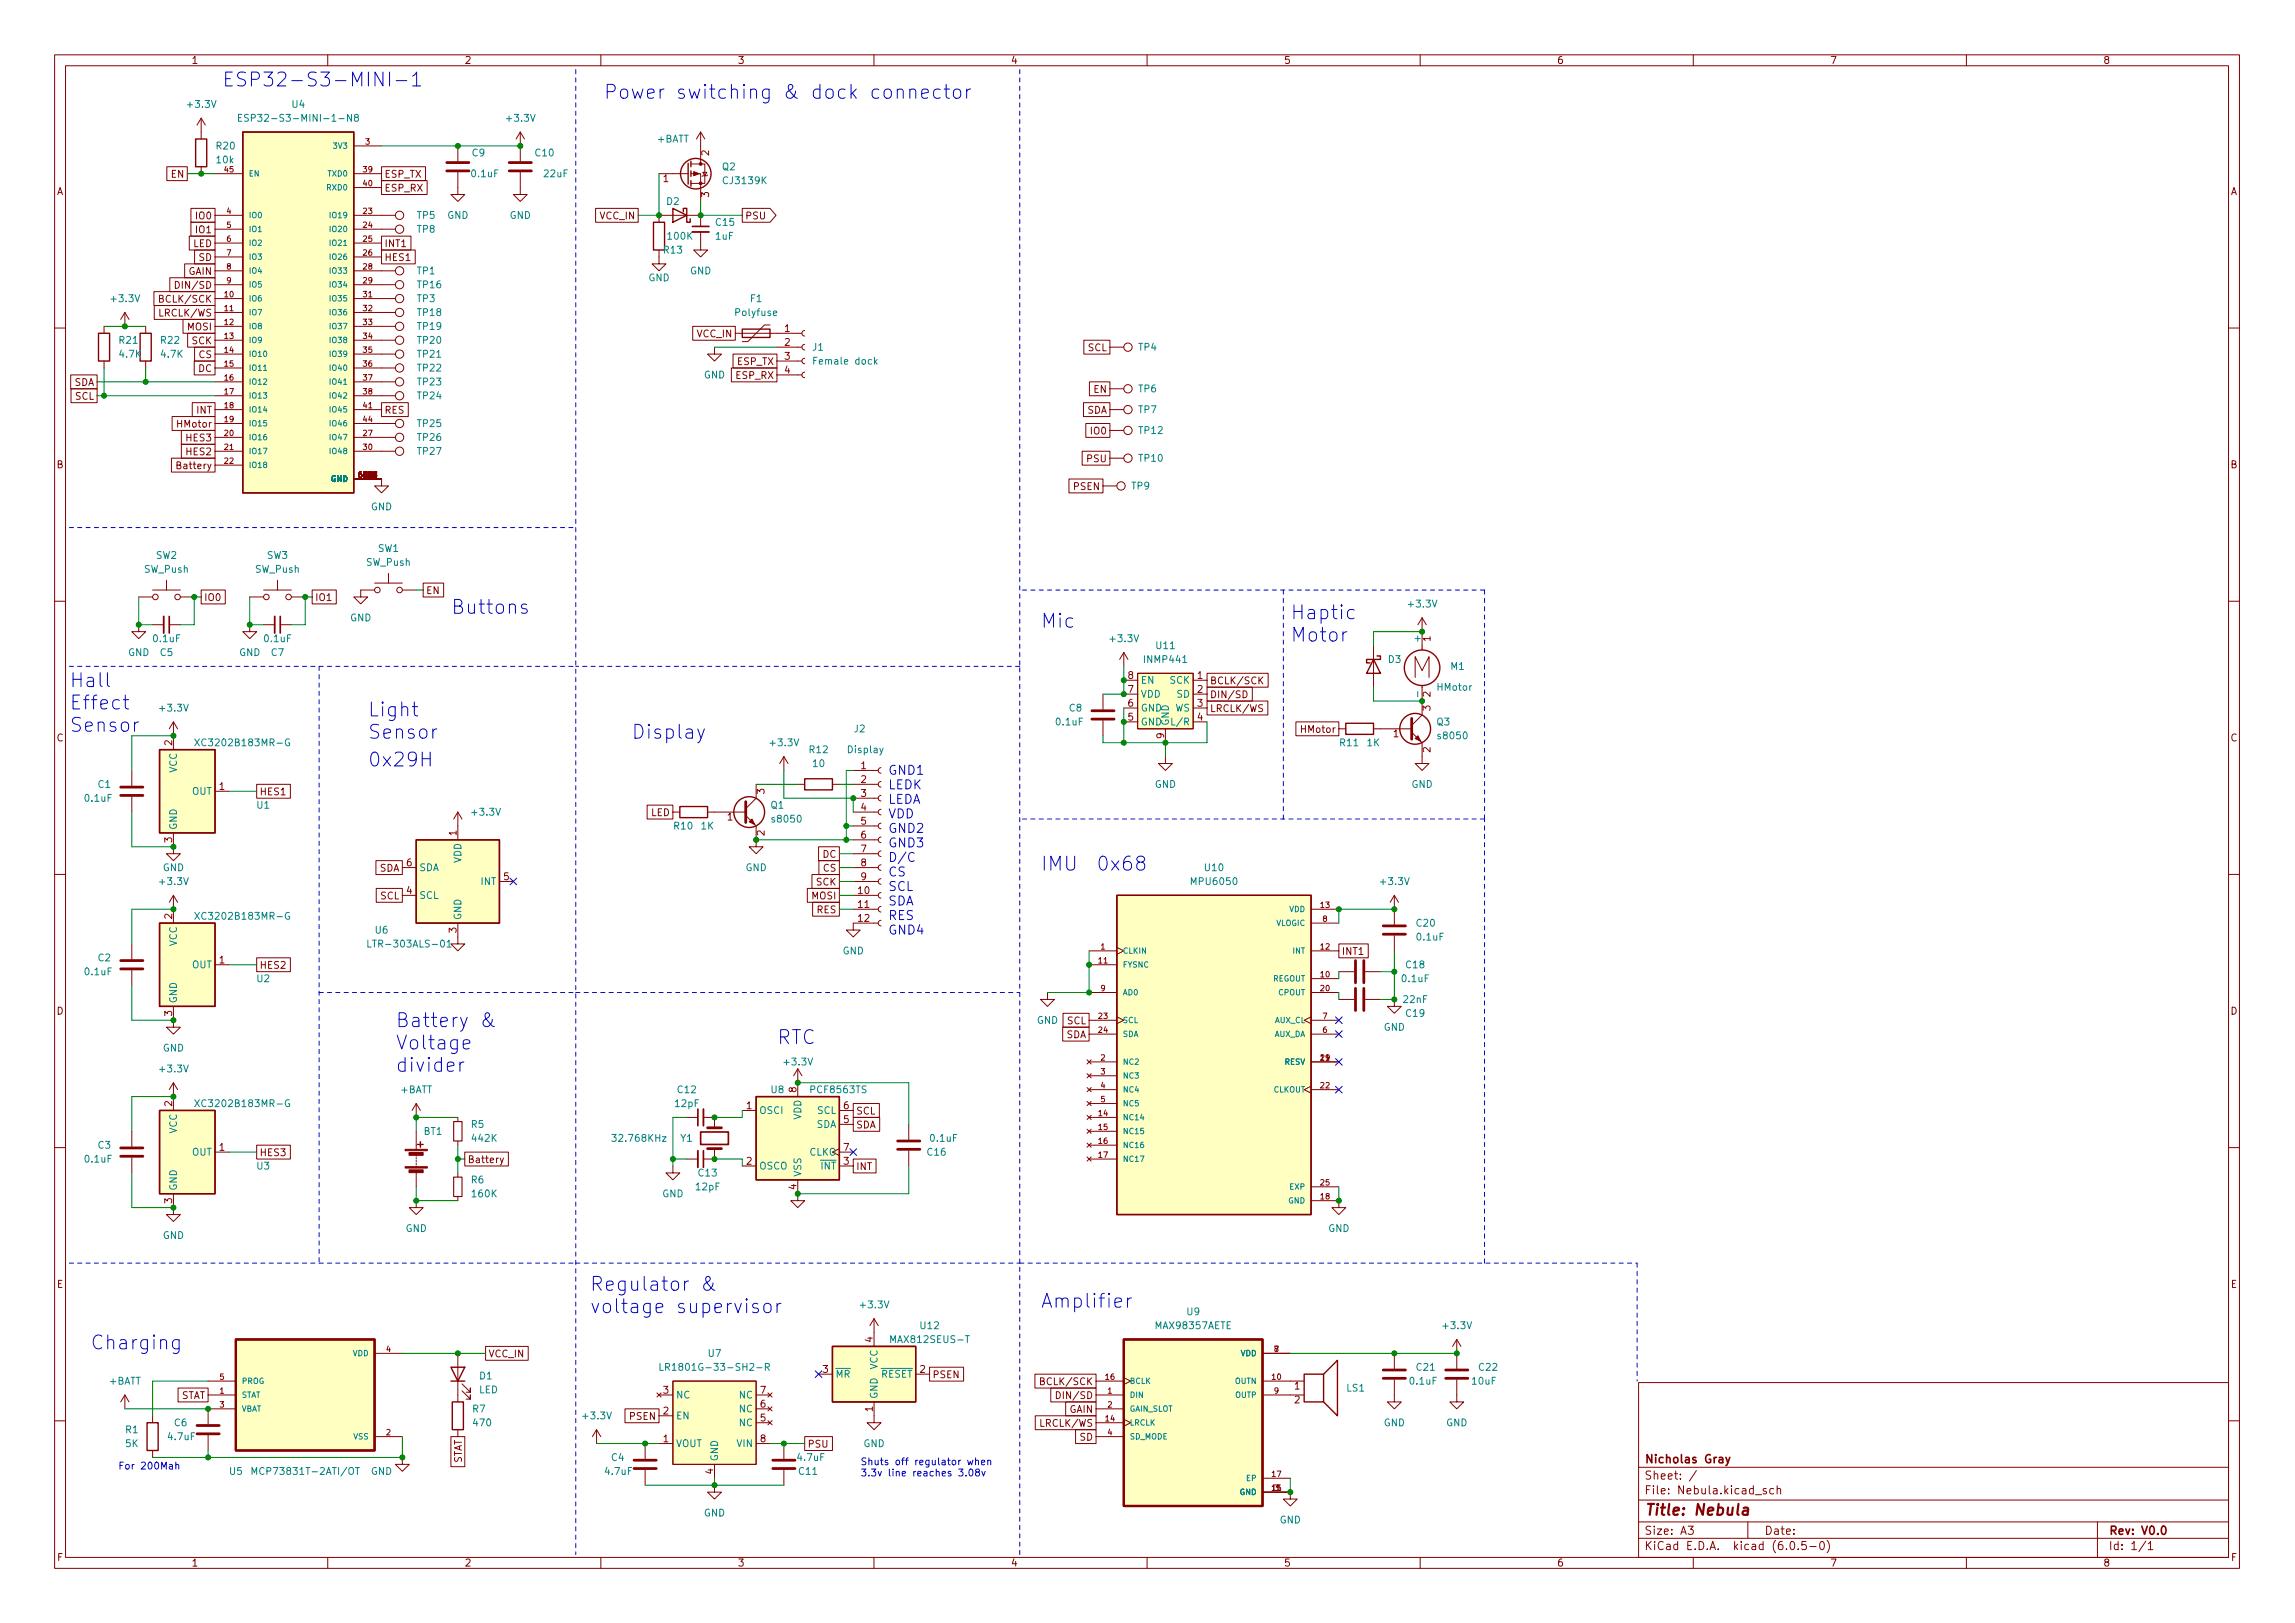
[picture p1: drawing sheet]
<svg xmlns="http://www.w3.org/2000/svg" width="420mm" height="297mm" viewBox="0 0 420 297" stroke-linecap="round" stroke-linejoin="round" font-family="sans-serif">
<defs><g id="words">
<g font-size="3.5" fill="#0000c2">
<text x="40.6" y="15.8">ESP32-S3-MINI-1</text>
<text x="110.5" y="18.1">Power switching &amp; dock connector</text>
<text x="82.5" y="112.4">Buttons</text>
<text x="236.2" y="113.4">Haptic</text>
<text x="190.5" y="114.9">Mic</text>
<text x="236.2" y="117.4">Motor</text>
<text x="12.7" y="125.8">Hall</text>
<text x="12.7" y="129.9">Effect</text>
<text x="67.3" y="131.1">Light</text>
<text x="12.7" y="134">Sensor</text>
<text x="67.3" y="135.2">Sensor</text>
<text x="115.6" y="135.2">Display</text>
<text x="67.3" y="140.3">0x29H</text>
<text x="190.5" y="159.4">IMU</text>
<text x="200.7" y="159.4">0x68</text>
<text x="72.4" y="188">Battery &amp;</text>
<text x="142.2" y="191.1">RTC</text>
<text x="72.4" y="192.1">Voltage</text>
<text x="72.4" y="196.2">divider</text>
<text x="107.9" y="236.3">Regulator &amp;</text>
<text x="190.5" y="239.4">Amplifier</text>
<text x="107.9" y="240.4">voltage supervisor</text>
<text x="16.5" y="247">Charging</text>
</g>
<text font-size="2.8" fill="#840000" x="301" y="277.3">Title: Nebula</text>
<g font-size="2.3" fill="#0000c2">
<text x="162.6" y="141.8">GND1</text>
<text x="162.6" y="144.5">LEDK</text>
<text x="162.6" y="147.1">LEDA</text>
<text x="162.6" y="149.8">VDD</text>
<text x="162.6" y="152.4">GND2</text>
<text x="162.6" y="155.1">GND3</text>
<text x="162.6" y="157.7">D/C</text>
<text x="162.6" y="160.4">CS</text>
<text x="162.6" y="163.1">SCL</text>
<text x="162.6" y="165.7">SDA</text>
<text x="162.6" y="168.4">RES</text>
<text x="162.6" y="171">GND4</text>
</g>
<g font-size="2.1" fill="#840000">
<text x="301" y="267.8">Nicholas Gray</text>
<text x="301" y="273.5">File: Nebula.kicad_sch</text>
<text x="301" y="270.8">Sheet: /</text>
<text x="301" y="280.9">Size: A3</text>
<text x="323" y="280.9">Date:</text>
<text x="386" y="280.9">Rev: V0.0</text>
<text x="301" y="283.7">KiCad E.D.A. kicad (6.0.5-0)</text>
<text x="386" y="283.7">Id: 1/1</text>
</g>
<g font-size="1.8" fill="#840000">
<text x="35" y="11.7">1</text>
<text x="85" y="11.7">2</text>
<text x="135" y="11.7">3</text>
<text x="185" y="11.7">4</text>
<text x="235" y="11.7">5</text>
<text x="285" y="11.7">6</text>
<text x="335" y="11.7">7</text>
<text x="385" y="11.7">8</text>
<text x="129.8" y="28.5" transform="rotate(-90 129.8 28.5)">2</text>
<text x="10.3" y="35.7">A</text>
<text x="31.4" y="32.5">EN</text>
<text x="70.3" y="35.1">ESP_RX</text>
<text x="70.3" y="32.5">ESP_TX</text>
<text x="121.4" y="33.3">1</text>
<text x="408.3" y="35.7">A</text>
<text x="36" y="40.1">IO0</text>
<text x="109.9" y="40.1">VCC_IN</text>
<text x="129.8" y="36.1" transform="rotate(-90 129.8 36.1)">3</text>
<text x="136.4" y="40.1">PSU</text>
<text x="35.4" y="45.2">LED</text>
<text x="36" y="42.7">IO1</text>
<text x="36.4" y="47.8">SD</text>
<text x="70.3" y="45.2">INT1</text>
<text x="70.3" y="47.8">HES1</text>
<text x="32.9" y="52.8">DIN/SD</text>
<text x="34.5" y="50.3">GAIN</text>
<text x="29.6" y="57.9">LRCLK/WS</text>
<text x="29.8" y="55.4">BCLK/SCK</text>
<text x="34.4" y="60.5">MOSI</text>
<text x="35.2" y="63">SCK</text>
<text x="36.4" y="65.5">CS</text>
<text x="127.7" y="61.7">VCC_IN</text>
<text x="143.7" y="60.7">1</text>
<text x="143.7" y="63.3">2</text>
<text x="143.7" y="65.8">3</text>
<text x="199.2" y="64.3">SCL</text>
<text x="13.6" y="70.6">SDA</text>
<text x="36.3" y="68.1">DC</text>
<text x="134.8" y="69.3">ESP_RX</text>
<text x="135" y="66.8">ESP_TX</text>
<text x="143.7" y="68.4">4</text>
<text x="200.3" y="71.9">EN</text>
<text x="13.8" y="73.2">SCL</text>
<text x="36" y="75.7">INT</text>
<text x="70.3" y="75.7">RES</text>
<text x="199" y="75.7">SDA</text>
<text x="32.7" y="78.2">HMotor</text>
<text x="34.3" y="80.8">HES3</text>
<text x="34.3" y="83.3">HES2</text>
<text x="199.9" y="79.5">IO0</text>
<text x="10.3" y="85.7">B</text>
<text x="32.8" y="85.9">Battery</text>
<text x="196.6" y="89.7">PSEN</text>
<text x="199.1" y="84.6">PSU</text>
<text x="408.3" y="85.7">B</text>
<text x="37.3" y="110">IO0</text>
<text x="57.6" y="110">IO1</text>
<text x="77.9" y="108.7">EN</text>
<text x="261.9" y="117.4" transform="rotate(-90 261.9 117.4)">1</text>
<text x="206.5" y="124.2">8</text>
<text x="219.2" y="124.2">1</text>
<text x="221.5" y="125.2">BCLK/SCK</text>
<text x="206.5" y="131.9">5</text>
<text x="206.5" y="129.3">6</text>
<text x="206.5" y="126.8">7</text>
<text x="219.2" y="126.8">2</text>
<text x="219.2" y="129.3">3</text>
<text x="219.2" y="131.9">4</text>
<text x="221.5" y="130.3">LRCLK/WS</text>
<text x="221.5" y="127.8">DIN/SD</text>
<text x="261.9" y="130.1" transform="rotate(-90 261.9 130.1)">3</text>
<text x="261.9" y="127.5" transform="rotate(-90 261.9 127.5)">2</text>
<text x="10.3" y="135.7">C</text>
<text x="31.5" y="136.4" transform="rotate(-90 31.5 136.4)">2</text>
<text x="213.1" y="135.1" transform="rotate(-90 213.1 135.1)">9</text>
<text x="238.4" y="134.1">HMotor</text>
<text x="255.1" y="134.9">1</text>
<text x="261.9" y="137.7" transform="rotate(-90 261.9 137.7)">2</text>
<text x="408.3" y="135.7">C</text>
<text x="157.6" y="140.8">1</text>
<text x="157.6" y="143.3">2</text>
<text x="40.1" y="144.6">1</text>
<text x="47.5" y="145.5">HES1</text>
<text x="119.2" y="149.4">LED</text>
<text x="140" y="145.3" transform="rotate(-90 140 145.3)">3</text>
<text x="157.6" y="145.8">3</text>
<text x="157.6" y="148.4">4</text>
<text x="31.5" y="154.2" transform="rotate(-90 31.5 154.2)">3</text>
<text x="83.6" y="152.9" transform="rotate(-90 83.6 152.9)">1</text>
<text x="133.2" y="150.2">1</text>
<text x="140" y="152.9" transform="rotate(-90 140 152.9)">2</text>
<text x="157.6" y="150.9">5</text>
<text x="157.6" y="153.5">6</text>
<text x="157.6" y="156">7</text>
<text x="69.4" y="159.5">SDA</text>
<text x="74.4" y="158.5">6</text>
<text x="92.2" y="161.1">5</text>
<text x="150.6" y="157">DC</text>
<text x="150.7" y="159.5">CS</text>
<text x="157.6" y="158.5">8</text>
<text x="157.6" y="161.1">9</text>
<text x="69.6" y="164.6">SCL</text>
<text x="74.4" y="163.6">4</text>
<text x="148.7" y="164.6">MOSI</text>
<text x="149.5" y="162.1">SCK</text>
<text x="149.6" y="167.1">RES</text>
<text x="157.1" y="163.6">10</text>
<text x="157.1" y="166.2">11</text>
<text x="31.5" y="168.2" transform="rotate(-90 31.5 168.2)">2</text>
<text x="83.6" y="170.7" transform="rotate(-90 83.6 170.7)">3</text>
<text x="157.1" y="168.7">12</text>
<text x="40.1" y="176.3">1</text>
<text x="47.5" y="177.3">HES2</text>
<text x="245.6" y="174.8">INT1</text>
<text x="10.3" y="185.7">D</text>
<text x="31.5" y="185.9" transform="rotate(-90 31.5 185.9)">3</text>
<text x="408.3" y="185.7">D</text>
<text x="195.2" y="190">SDA</text>
<text x="195.4" y="187.5">SCL</text>
<text x="31.5" y="202.5" transform="rotate(-90 31.5 202.5)">2</text>
<text x="136.7" y="203">1</text>
<text x="145.8" y="199.9" transform="rotate(-90 145.8 199.9)">8</text>
<text x="154.4" y="203">6</text>
<text x="156.7" y="204">SCL</text>
<text x="154.4" y="205.5">5</text>
<text x="156.7" y="206.5">SDA</text>
<text x="40.1" y="210.6">1</text>
<text x="47.5" y="211.6">HES3</text>
<text x="85.6" y="212.9">Battery</text>
<text x="136.7" y="213.1">2</text>
<text x="154.4" y="213.1">3</text>
<text x="154.4" y="210.6">7</text>
<text x="156.7" y="214.1">INT</text>
<text x="31.5" y="220.2" transform="rotate(-90 31.5 220.2)">3</text>
<text x="145.8" y="217.7" transform="rotate(-90 145.8 217.7)">4</text>
<text x="10.4" y="235.7">E</text>
<text x="408.4" y="235.7">E</text>
<text x="159.8" y="245.6" transform="rotate(-90 159.8 245.6)">4</text>
<text x="89.4" y="248.4">VCC_IN</text>
<text x="150.6" y="251.2">3</text>
<text x="168.4" y="251.2">2</text>
<text x="33" y="256">STAT</text>
<text x="121.4" y="255.1">3</text>
<text x="139.2" y="257.6">6</text>
<text x="139.2" y="255.1">7</text>
<text x="170.7" y="252.2">PSEN</text>
<text x="191" y="253.5">BCLK/SCK</text>
<text x="194.2" y="256">DIN/SD</text>
<text x="237" y="254.3">1</text>
<text x="237" y="256.8">2</text>
<text x="115.4" y="259.8">PSEN</text>
<text x="121.4" y="263.9">1</text>
<text x="121.4" y="258.9">2</text>
<text x="139.2" y="260.1">5</text>
<text x="139.2" y="263.9">8</text>
<text x="159.8" y="258.3" transform="rotate(-90 159.8 258.3)">1</text>
<text x="190.8" y="261.1">LRCLK/WS</text>
<text x="195.8" y="258.6">GAIN</text>
<text x="197.7" y="263.7">SD</text>
<text x="84.5" y="268" transform="rotate(-90 84.5 268)">STAT</text>
<text x="130.6" y="269.8" transform="rotate(-90 130.6 269.8)">4</text>
<text x="147.8" y="264.9">PSU</text>
<text x="10.4" y="285.7">F</text>
<text x="35" y="286.7">1</text>
<text x="85" y="286.7">2</text>
<text x="135" y="286.7">3</text>
<text x="185" y="286.7">4</text>
<text x="235" y="286.7">5</text>
<text x="285" y="286.7">6</text>
<text x="335" y="286.7">7</text>
<text x="385" y="286.7">8</text>
<text x="408.4" y="285.7">F</text>
</g>
<g font-size="1.8" fill="#008484">
<text x="34.5" y="19.7">+3.3V</text>
<text x="46.1" y="22.3">ESP32-S3-MINI-1-N8</text>
<text x="53.5" y="19.7">U4</text>
<text x="92.9" y="22.3">+3.3V</text>
<text x="39.7" y="27.3">R20</text>
<text x="39.7" y="29.9">10k</text>
<text x="86.5" y="28.6">C9</text>
<text x="98.1" y="28.6">C10</text>
<text x="120.3" y="26.1">+BATT</text>
<text x="86.4" y="32.4">0.1uF</text>
<text x="99.7" y="32.4">22uF</text>
<text x="132.2" y="31.2">Q2</text>
<text x="132.6" y="33.7">CJ3139K</text>
<text x="76.4" y="40">TP5</text>
<text x="81.9" y="40">GND</text>
<text x="93.3" y="40">GND</text>
<text x="122.1" y="37.5">D2</text>
<text x="131.1" y="41.3">C15</text>
<text x="76.4" y="42.6">TP8</text>
<text x="121.6" y="46.4">R13</text>
<text x="122.3" y="43.9">100K</text>
<text x="131" y="43.9">1uF</text>
<text x="76.4" y="50.2">TP1</text>
<text x="76.5" y="52.7">TP16</text>
<text x="118.7" y="51.5">GND</text>
<text x="126.3" y="50.2">GND</text>
<text x="20.5" y="55.3">+3.3V</text>
<text x="76.4" y="55.3">TP3</text>
<text x="76.5" y="57.8">TP18</text>
<text x="134.7" y="57.8">Polyfuse</text>
<text x="137.4" y="55.3">F1</text>
<text x="21.9" y="62.9">R21</text>
<text x="21.9" y="65.4">4.7K</text>
<text x="29.5" y="62.9">R22</text>
<text x="29.6" y="65.4">4.7K</text>
<text x="76.5" y="65.4">TP21</text>
<text x="76.5" y="62.9">TP20</text>
<text x="76.5" y="60.4">TP19</text>
<text x="148.8" y="64.2">J1</text>
<text x="208.5" y="64.2">TP4</text>
<text x="76.5" y="70.5">TP23</text>
<text x="76.5" y="68">TP22</text>
<text x="128.8" y="69.3">GND</text>
<text x="149.4" y="66.7">Female dock</text>
<text x="208.5" y="71.8">TP6</text>
<text x="76.5" y="73.1">TP24</text>
<text x="208.5" y="75.6">TP7</text>
<text x="76.5" y="78.1">TP25</text>
<text x="76.5" y="80.7">TP26</text>
<text x="76.5" y="83.2">TP27</text>
<text x="208.6" y="79.4">TP12</text>
<text x="207.2" y="89.6">TP9</text>
<text x="208.6" y="84.5">TP10</text>
<text x="67.9" y="93.4">GND</text>
<text x="69.2" y="101">SW1</text>
<text x="26.4" y="104.8">SW_Push</text>
<text x="28.6" y="102.3">SW2</text>
<text x="46.7" y="104.8">SW_Push</text>
<text x="48.9" y="102.3">SW3</text>
<text x="67" y="103.5">SW_Push</text>
<text x="64.1" y="113.7">GND</text>
<text x="258" y="111.2">+3.3V</text>
<text x="28.2" y="117.5">0.1uF</text>
<text x="48.5" y="117.5">0.1uF</text>
<text x="203.4" y="117.5">+3.3V</text>
<text x="211.7" y="118.8">U11</text>
<text x="260.1" y="117.4" transform="rotate(-90 260.1 117.4)">+</text>
<text x="23.4" y="120.1">GND</text>
<text x="29.3" y="120.1">C5</text>
<text x="43.8" y="120.1">GND</text>
<text x="49.7" y="120.1">C7</text>
<text x="208.8" y="125.1">EN</text>
<text x="209.7" y="121.3">INMP441</text>
<text x="214.2" y="125.1">SCK</text>
<text x="254.2" y="121.3">D3</text>
<text x="265.6" y="122.6">M1</text>
<text x="29.4" y="130.2">+3.3V</text>
<text x="195.8" y="130.2">C8</text>
<text x="208.8" y="130.2">GND</text>
<text x="208.8" y="127.7">VDD</text>
<text x="215.1" y="130.2">WS</text>
<text x="215.5" y="127.7">SD</text>
<text x="260.1" y="127.3" transform="rotate(-90 260.1 127.3)">-</text>
<text x="263.2" y="126.4">HMotor</text>
<text x="36.7" y="136.6">XC3202B183MR-G</text>
<text x="141.2" y="136.6">+3.3V</text>
<text x="148.2" y="137.8">R12</text>
<text x="155.3" y="137.8">Display</text>
<text x="156.4" y="134">J2</text>
<text x="193.4" y="132.8">0.1uF</text>
<text x="208.8" y="132.8">GND</text>
<text x="214" y="132.9" transform="rotate(-90 214 132.9)">GND</text>
<text x="215.1" y="132.8">L/R</text>
<text x="245.4" y="136.6">R11</text>
<text x="250.3" y="136.6">1K</text>
<text x="263.1" y="132.8">Q3</text>
<text x="263.4" y="135.3">s8050</text>
<text x="32.4" y="141.4" transform="rotate(-90 32.4 141.4)">VCC</text>
<text x="148.9" y="140.4">10</text>
<text x="15.6" y="146.7">0.1uF</text>
<text x="18" y="144.2">C1</text>
<text x="35.1" y="145.5">OUT</text>
<text x="47.1" y="148">U1</text>
<text x="86.6" y="149.3">+3.3V</text>
<text x="141.1" y="148">Q1</text>
<text x="211.4" y="144.2">GND</text>
<text x="258.4" y="144.2">GND</text>
<text x="32.4" y="151.9" transform="rotate(-90 32.4 151.9)">GND</text>
<text x="123.5" y="151.8">R10</text>
<text x="128.4" y="151.8">1K</text>
<text x="141.5" y="150.5">s8050</text>
<text x="29.4" y="162">+3.3V</text>
<text x="29.8" y="159.4">GND</text>
<text x="76.7" y="159.4">SDA</text>
<text x="84.5" y="157.9" transform="rotate(-90 84.5 157.9)">VDD</text>
<text x="88.1" y="162">INT</text>
<text x="136.5" y="159.4">GND</text>
<text x="218.3" y="162">MPU6050</text>
<text x="220.6" y="159.4">U10</text>
<text x="252.9" y="162">+3.3V</text>
<text x="76.7" y="164.5">SCL</text>
<text x="32.4" y="173.2" transform="rotate(-90 32.4 173.2)">VCC</text>
<text x="36.7" y="168.3">XC3202B183MR-G</text>
<text x="68.4" y="173.4">LTR-303ALS-01</text>
<text x="68.7" y="170.9">U6</text>
<text x="84.5" y="168.4" transform="rotate(-90 84.5 168.4)">GND</text>
<text x="259.4" y="169.6">C20</text>
<text x="259.5" y="172.1">0.1uF</text>
<text x="15.6" y="178.5">0.1uF</text>
<text x="18" y="175.9">C2</text>
<text x="35.1" y="177.2">OUT</text>
<text x="47.1" y="179.7">U2</text>
<text x="154.2" y="174.7">GND</text>
<text x="256.8" y="179.7">0.1uF</text>
<text x="257.5" y="177.2">C18</text>
<text x="32.4" y="183.7" transform="rotate(-90 32.4 183.7)">GND</text>
<text x="257" y="183.6">22nF</text>
<text x="189.8" y="187.4">GND</text>
<text x="253.3" y="188.6">GND</text>
<text x="257.5" y="186.1">C19</text>
<text x="29.4" y="196.3">+3.3V</text>
<text x="29.8" y="192.4">GND</text>
<text x="143.7" y="195">+3.3V</text>
<text x="36.7" y="202.6">XC3202B183MR-G</text>
<text x="73.3" y="200.1">+BATT</text>
<text x="123.7" y="202.6">12pF</text>
<text x="124.1" y="200.1">C12</text>
<text x="138.9" y="203.9">OSCI</text>
<text x="141.2" y="200.1">U8</text>
<text x="148.6" y="200.1">PCF8563TS</text>
<text x="149.6" y="203.9">SCL</text>
<text x="32.4" y="207.5" transform="rotate(-90 32.4 207.5)">VCC</text>
<text x="77.6" y="207.7">BT1</text>
<text x="86.3" y="206.4">R5</text>
<text x="86.5" y="209">442K</text>
<text x="112.6" y="209">32.768KHz</text>
<text x="124.6" y="209">Y1</text>
<text x="146.7" y="204.9" transform="rotate(-90 146.7 204.9)">VDD</text>
<text x="149.4" y="206.4">SDA</text>
<text x="170.4" y="209">0.1uF</text>
<text x="15.6" y="212.8">0.1uF</text>
<text x="18" y="210.2">C3</text>
<text x="35.1" y="211.5">OUT</text>
<text x="47.1" y="214">U3</text>
<text x="127.9" y="215.3">C13</text>
<text x="138.9" y="214">OSCO</text>
<text x="146.7" y="215.4" transform="rotate(-90 146.7 215.4)">VSS</text>
<text x="148.2" y="211.5">CLKO</text>
<text x="148.9" y="214">~{INT}</text>
<text x="169.8" y="211.5">C16</text>
<text x="32.4" y="218" transform="rotate(-90 32.4 218)">GND</text>
<text x="86.3" y="216.6">R6</text>
<text x="86.5" y="219.1">160K</text>
<text x="121.2" y="219.1">GND</text>
<text x="127.5" y="217.8">12pF</text>
<text x="29.8" y="226.7">GND</text>
<text x="74.2" y="225.5">GND</text>
<text x="243.1" y="225.5">GND</text>
<text x="157.7" y="239.4">+3.3V</text>
<text x="163.5" y="245.8">MAX812SEUS-T</text>
<text x="168.6" y="243.2">U12</text>
<text x="211.7" y="243.2">MAX98357AETE</text>
<text x="217.3" y="240.7">U9</text>
<text x="264.4" y="243.2">+3.3V</text>
<text x="122.8" y="250.9">LR1801G-33-SH2-R</text>
<text x="129.7" y="248.3">U7</text>
<text x="160.7" y="250.7" transform="rotate(-90 160.7 250.7)">VCC</text>
<text x="259.4" y="250.9">C21</text>
<text x="270.8" y="250.9">C22</text>
<text x="20" y="253.4">+BATT</text>
<text x="87.7" y="255">LED</text>
<text x="87.8" y="252.4">D1</text>
<text x="123.7" y="255.9">NC</text>
<text x="135.4" y="255.9">NC</text>
<text x="152.9" y="252.1">~{MR}</text>
<text x="159.9" y="252.1">~{RESET}</text>
<text x="160.7" y="256.1" transform="rotate(-90 160.7 256.1)">GND</text>
<text x="246.6" y="254.7">LS1</text>
<text x="258.2" y="253.4">0.1uF</text>
<text x="269.6" y="253.4">10uF</text>
<text x="23" y="262.3">R1</text>
<text x="30.9" y="263.6">4.7uF</text>
<text x="31.9" y="261">C6</text>
<text x="86.5" y="258.5">R7</text>
<text x="86.8" y="261">470</text>
<text x="106.9" y="259.8">+3.3V</text>
<text x="123.7" y="259.8">EN</text>
<text x="135.4" y="261">NC</text>
<text x="135.4" y="258.5">NC</text>
<text x="253.3" y="261">GND</text>
<text x="264.7" y="261">GND</text>
<text x="23" y="264.8">5K</text>
<text x="42" y="269.9">U5</text>
<text x="47.2" y="269.9">MCP73831T-2ATI/OT</text>
<text x="67.9" y="269.9">GND</text>
<text x="110.9" y="269.9">4.7uF</text>
<text x="111.9" y="267.4">C4</text>
<text x="123.7" y="264.8">VOUT</text>
<text x="131.4" y="267.5" transform="rotate(-90 131.4 267.5)">GND</text>
<text x="135" y="264.8">VIN</text>
<text x="146.1" y="267.4">4.7uF</text>
<text x="146.3" y="269.9">C11</text>
<text x="158.1" y="264.8">GND</text>
<text x="128.8" y="277.5">GND</text>
<text x="234.3" y="278.8">GND</text>
</g>
<g font-size="1.8" fill="#0000c2">
<text x="21.6" y="268.9">For 200Mah</text>
<text x="157.5" y="268.2">Shuts off regulator when</text>
<text x="157.5" y="270.2">3.3v line reaches 3.08v</text>
</g>
<g font-size="1.4" fill="#008484">
<text x="61.2" y="27.2">3V3</text>
<text x="45.5" y="32.3">EN</text>
<text x="60" y="34.8">RXD0</text>
<text x="60.1" y="32.3">TXD0</text>
<text x="45.5" y="39.9">IO0</text>
<text x="60.7" y="39.9">IO19</text>
<text x="45.5" y="42.5">IO1</text>
<text x="45.5" y="45">IO2</text>
<text x="45.5" y="47.5">IO3</text>
<text x="60.7" y="42.5">IO20</text>
<text x="60.7" y="45">IO21</text>
<text x="60.7" y="47.5">IO26</text>
<text x="45.5" y="50.1">IO4</text>
<text x="45.5" y="52.6">IO5</text>
<text x="60.7" y="50.1">IO33</text>
<text x="60.7" y="52.6">IO34</text>
<text x="45.5" y="55.2">IO6</text>
<text x="45.5" y="57.7">IO7</text>
<text x="60.7" y="55.2">IO35</text>
<text x="60.7" y="57.7">IO36</text>
<text x="45.5" y="60.2">IO8</text>
<text x="45.5" y="62.8">IO9</text>
<text x="45.5" y="65.3">IO10</text>
<text x="60.7" y="60.2">IO37</text>
<text x="60.7" y="62.8">IO38</text>
<text x="60.7" y="65.3">IO39</text>
<text x="45.5" y="67.9">IO11</text>
<text x="45.5" y="70.4">IO12</text>
<text x="60.7" y="67.9">IO40</text>
<text x="60.7" y="70.4">IO41</text>
<text x="45.5" y="72.9">IO13</text>
<text x="45.5" y="75.5">IO14</text>
<text x="60.7" y="72.9">IO42</text>
<text x="60.7" y="75.5">IO45</text>
<text x="45.5" y="78">IO15</text>
<text x="45.5" y="80.6">IO16</text>
<text x="45.5" y="83.1">IO17</text>
<text x="60.7" y="80.6">IO47</text>
<text x="60.7" y="83.1">IO48</text>
<text x="60.7" y="78">IO46</text>
<text x="45.5" y="85.6">IO18</text>
<text x="60.6" y="88.2">GND</text>
<text x="236" y="166.9">VDD</text>
<text x="233.6" y="169.5">VLOGIC</text>
<text x="205.5" y="174.5">CLKIN</text>
<text x="205.5" y="177.1">FYSNC</text>
<text x="233" y="179.6">REGOUT</text>
<text x="236.7" y="174.5">INT</text>
<text x="205.5" y="182.2">AD0</text>
<text x="234.1" y="182.2">CPOUT</text>
<text x="205.5" y="187.2">SCL</text>
<text x="205.5" y="189.8">SDA</text>
<text x="233.2" y="189.8">AUX_DA</text>
<text x="233.4" y="187.2">AUX_CL</text>
<text x="205.5" y="194.9">NC2</text>
<text x="205.5" y="197.4">NC3</text>
<text x="235.2" y="194.9">RESV</text>
<text x="205.5" y="199.9">NC4</text>
<text x="205.5" y="202.5">NC5</text>
<text x="233.1" y="199.9">CLKOUT</text>
<text x="205.5" y="205">NC14</text>
<text x="205.5" y="207.6">NC15</text>
<text x="205.5" y="210.1">NC16</text>
<text x="205.5" y="212.6">NC17</text>
<text x="235.9" y="220.3">GND</text>
<text x="236.2" y="217.7">EXP</text>
<text x="64.6" y="248.2">VDD</text>
<text x="227.1" y="248.2">VDD</text>
<text x="44.2" y="255.8">STAT</text>
<text x="44.2" y="253.3">PROG</text>
<text x="206.8" y="255.8">DIN</text>
<text x="206.8" y="253.3">BCLK</text>
<text x="226.1" y="253.3">OUTN</text>
<text x="226.2" y="255.8">OUTP</text>
<text x="44.2" y="258.4">VBAT</text>
<text x="64.7" y="263.4">VSS</text>
<text x="206.8" y="260.9">LRCLK</text>
<text x="206.8" y="258.4">GAIN_SLOT</text>
<text x="206.8" y="263.4">SD_MODE</text>
<text x="227" y="273.6">GND</text>
<text x="228.2" y="271.1">EP</text>
</g>
<g font-size="1.4" fill="#840000">
<text x="66.9" y="26.5">3</text>
<text x="41.1" y="31.5">45</text>
<text x="66.5" y="31.5">39</text>
<text x="66.5" y="34.1">40</text>
<text x="41.5" y="39.2">4</text>
<text x="41.5" y="41.7">5</text>
<text x="66.5" y="39.2">23</text>
<text x="66.5" y="41.7">24</text>
<text x="41.5" y="44.2">6</text>
<text x="41.5" y="46.8">7</text>
<text x="66.5" y="44.2">25</text>
<text x="66.5" y="46.8">26</text>
<text x="41.5" y="49.3">8</text>
<text x="41.5" y="51.9">9</text>
<text x="66.5" y="49.3">28</text>
<text x="66.5" y="51.9">29</text>
<text x="41.1" y="54.4">10</text>
<text x="41.1" y="56.9">11</text>
<text x="41.1" y="59.5">12</text>
<text x="66.5" y="54.4">31</text>
<text x="66.5" y="56.9">32</text>
<text x="66.5" y="59.5">33</text>
<text x="41.1" y="62">13</text>
<text x="41.1" y="64.6">14</text>
<text x="66.5" y="62">34</text>
<text x="66.5" y="64.6">35</text>
<text x="41.1" y="67.1">15</text>
<text x="41.1" y="69.6">16</text>
<text x="66.5" y="67.1">36</text>
<text x="66.5" y="69.6">37</text>
<text x="41.1" y="72.2">17</text>
<text x="41.1" y="74.7">18</text>
<text x="41.1" y="77.3">19</text>
<text x="66.5" y="72.2">38</text>
<text x="66.5" y="74.7">41</text>
<text x="66.5" y="77.3">44</text>
<text x="41.1" y="79.8">20</text>
<text x="41.1" y="82.3">21</text>
<text x="66.5" y="79.8">27</text>
<text x="66.5" y="82.3">30</text>
<text x="41.1" y="84.9">22</text>
<text x="65.7" y="87.4">61_1</text>
<text x="66.9" y="87.4">138</text>
<text x="66.9" y="87.4">27</text>
<text x="67.3" y="87.4">2</text>
<text x="241.8" y="166.2">13</text>
<text x="201.5" y="173.8">1</text>
<text x="241.8" y="173.8">12</text>
<text x="242.2" y="168.7">8</text>
<text x="201.1" y="176.3">11</text>
<text x="241.8" y="178.9">10</text>
<text x="201.5" y="181.4">9</text>
<text x="241.8" y="181.4">20</text>
<text x="201.1" y="186.5">23</text>
<text x="201.1" y="189">24</text>
<text x="242.2" y="189">6</text>
<text x="242.2" y="186.5">7</text>
<text x="201.5" y="194.1">2</text>
<text x="201.5" y="196.6">3</text>
<text x="241.8" y="194.1">21</text>
<text x="201.5" y="199.2">4</text>
<text x="201.5" y="201.7">5</text>
<text x="241.8" y="199.2">22</text>
<text x="201.1" y="204.3">14</text>
<text x="201.1" y="206.8">15</text>
<text x="201.1" y="209.3">16</text>
<text x="201.1" y="211.9">17</text>
<text x="241.8" y="219.5">18</text>
<text x="241.8" y="217">25</text>
<text x="70.7" y="247.4">4</text>
<text x="233.3" y="247.4">7</text>
<text x="40.2" y="255.1">1</text>
<text x="40.2" y="257.6">3</text>
<text x="40.2" y="252.5">5</text>
<text x="202.4" y="252.5">16</text>
<text x="202.8" y="255.1">1</text>
<text x="202.8" y="257.6">2</text>
<text x="232.9" y="252.5">10</text>
<text x="233.3" y="255.1">9</text>
<text x="70.7" y="262.7">2</text>
<text x="202.4" y="260.1">14</text>
<text x="202.8" y="262.7">4</text>
<text x="232.9" y="270.3">17</text>
<text x="233.3" y="272.8">3</text>
</g>
</g></defs>
<g fill="none" stroke="#840000" stroke-width=".18">
<path d="M10 10h400v277h-400zM12 12h396v273h-396zM60 10v2M110 10v2M160 10v2M210 10v2M260 10v2M310 10v2M360 10v2M30.5 30.5h3.8v2.6h-3.8zM35 38.1h4.4v2.6h-4.4zM36.8 21.6v3.8"/>
<path d="M36.8 30.5v1.3M36.8 21.6l-.7 1.3M36.8 21.6l.8 1.3M39.4 39.4h5M39.4 31.8h5M64.8 39.4h7.6M64.8 26.7h5M64.8 31.8h5M64.8 34.3h5M69.8 33.1h8.4v2.5h-8.4zM69.8 30.5h8.1v2.6h-8.1zM83.8 31.5v4.1h-1.3l1.3 1.3 1.3-1.3h-1.3"/>
<path d="M83.8 26.7v2.8M95.2 31.5v4.1h-1.2l1.2 1.3 1.3-1.3h-1.3M95.2 24.2v5.3M95.2 24.2l.8 1.2M95.2 24.2l-.7 1.2M109 38.1h7.8v2.6h-7.8zM120.6 31.8h5.4M126.5 31.8h1.8v5.1M126.5 30h2.5v3.6h-2.5M128.3 24.2l-.8 1.2M128.3 24.2v5.8M128.3 24.2l.7 1.2"/>
<path d="M128.7 31.5h.7l-.4 .7zM129.5 32l-.1 .2h-.7l-.2 .1M135.9 38.1h5.1l1.1 1.3-1.1 1.3h-5.1zM19 59.7v1.3M22.9 57.2l-.8 1.3M22.9 57.2v2.5M22.9 57.2l.7 1.3M26.7 59.7v1.3M28.2 53.4h11.2v2.5h-11.2zM28.2 55.9h11.2v2.6h-11.2zM29.2 54.6h.5l.2-.2-.1-.2-.6-.2v1.3h.5l.2-.1v-.3l-.3-.3M31.1 50.8h8.3v2.6h-8.3z"/>
<path d="M32.1 51.5a.64 .64 0 0 1 .7 .6 .64 .64 0 0 1-.7 .7zM33.5 58.5h5.9v2.5h-5.9zM33.8 48.3h5.6v2.5h-5.6zM34.7 43.2h4.7v2.6h-4.7zM35 40.7h4.4v2.5h-4.4zM35.6 45.8h3.8v2.5h-3.8zM39.4 41.9h5M39.4 49.6h5M39.4 54.6h5M39.4 57.2h5M39.4 59.7h5M39.4 44.5h5"/>
<path d="M39.4 47h5M39.4 52.1h5M64.8 41.9h7.6M64.8 49.6h7.6M64.8 54.6h7.6M64.8 57.2h7.6M64.8 59.7h7.6M64.8 44.5h5M64.8 47h5M64.8 52.1h7.6M69.8 43.2h5.4v2.6h-5.4zM69.8 45.8h6.2v2.5h-6.2z"/>
<path d="M120.6 45.8v2.5h1.3l-1.3 1.3-1.2-1.3h1.2M120.6 40.7v-1.3h7.7v2M126.8 59.7h7.8v2.6h-7.8zM128.3 42.5v3.3h1.2l-1.2 1.2-1.3-1.2h1.3M141 59.5h-1l-3.1 3h-1M10 60h2M12.9 68.6h4.9v2.6h-4.9zM13 71.2h4.8v2.5h-4.8zM19 66.1v1.2M26.7 66.1v1.2M31.5 76.2h7.9v2.6h-7.9zM33.2 78.8h6.2v2.5h-6.2z"/>
<path d="M34.3 61h5.1v2.5h-5.1zM35.2 73.7h4.2v2.5h-4.2zM35.6 66.1h3.8v2.5h-3.8zM35.6 63.5h3.8v2.6h-3.8zM39.4 69.9h5M39.4 72.4h5M39.4 77.5h5M39.4 62.3h5M39.4 64.8h5M39.4 67.3h5M39.4 75h5M64.8 69.9h7.6"/>
<path d="M64.8 72.4h7.6M64.8 77.5h7.6M64.8 62.3h7.6M64.8 64.8h7.6M64.8 67.3h7.6M64.8 75h5M69.8 73.7h4.9v2.5h-4.9zM130.8 63.5v1.3h1.3l-1.3 1.3-1.3-1.3h1.3M133.9 67.3h8.3v2.6h-8.3zM134.2 64.8h8v2.5h-8zM134.6 61h12.2M142.2 68.6h4.6"/>
<path d="M142.2 66.1h4.6M142.2 63.5h4.6M147.3 68.1l-.3 .2-.2 .3 .2 .4 .3 .1M147.3 65.6l-.3 .1-.2 .4 .2 .3 .3 .2M147.3 63l-.3 .2-.2 .3 .2 .4 .3 .1M147.3 60.5l-.3 .1-.2 .4 .2 .4 .3 .1M198.4 73.7h4.8v2.5h-4.8zM198.4 62.3h4.8v2.5h-4.8zM198.8 77.5h4.4v2.5h-4.4zM199.4 69.9h3.8v2.5h-3.8zM203.2 75h2.5M203.2 63.5h2.5"/>
<path d="M203.2 71.2h2.5M203.2 78.8h2.5M408 60h2M31.4 83.9h8v2.5h-8zM33.2 81.3h6.2v2.6h-6.2zM39.4 80h5M39.4 82.6h5M39.4 85.1h5M64.8 87.7h5v1.2h1.3l-1.3 1.3-1.2-1.3h1.2M64.8 80h7.6M64.8 82.6h7.6M195.7 87.7h6.2v2.5h-6.2z"/>
<path d="M198.1 82.6h5.1v2.5h-5.1zM201.9 88.9h2.6M203.2 83.9h2.5M10 110h2M25.4 114.3v1.3h-1.3l1.3 1.3 1.3-1.3h-1.3M25.4 109.3h2.5M27.9 114.3h2.1M27.9 108h5.1M30.5 106.2v1.8M31 114.3h2M33 109.3h2.6M36.8 108h4.4v2.5h-4.4z"/>
<path d="M45.7 114.3v1.3h-1.3l1.3 1.3 1.3-1.3h-1.3M45.7 109.3h2.6M48.3 114.3h2M48.3 108h5M50.8 106.2v1.8M51.3 114.3h2M53.3 109.3h2.6M57.1 108h4.5v2.5h-4.5zM68.6 108h-2.6v1.3h-1.2l1.2 1.2 1.3-1.2h-1.3M68.6 106.7h5.1M71.1 104.9v1.8M73.7 108h2.5"/>
<path d="M77.5 106.7h3.7v2.6h-3.7zM205.7 119.4l-.7 1.3M205.7 119.4v2.6M205.7 119.4l.8 1.3M251.5 118.1v7.7M260.3 113.1v5.9M260.3 113.1l-.7 1.2M260.3 113.1l.8 1.2M408 110h2M31.7 132.1l-.7 1.3M31.7 132.1v5.1M31.7 132.1l.8 1.3"/>
<path d="M143.5 138.5v2.5M143.5 138.5l-.8 1.2M143.5 138.5l.8 1.2M201.9 127v2.8M201.9 131.9v2.8M205.7 124.5h2.6M205.7 127h2.6M205.7 129.6h2.6M205.7 132.1h2.6M208.3 123.2h10.1v10.2h-10.1zM213.4 138.5v1.2h1.2l-1.2 1.3-1.3-1.3h1.3M213.4 133.4v2.5"/>
<path d="M218.4 124.5h2.6M218.4 127h2.6M218.4 129.6h2.6M218.4 132.1h2.6M221 123.2h11.2v2.6h-11.2zM221 128.3h11.1v2.5h-11.1zM221 125.8h8.3v2.5h-8.3zM227.6 126.4a.64 .64 0 0 1 .7 .7 .64 .64 0 0 1-.7 .6zM230.7 124.4l.5 .8M231.1 129h-.4l-.2 .1v.4l.5 .2 .1 .3-.2 .2h-.5M231.2 123.9l-.7 .7M237.2 132.1h7.9v2.6h-7.9z"/>
<path d="M245.1 133.4h1.3M251.5 133.4h6.9M258.4 134l1.9 1.9v3.8h1.3l-1.3 1.3-1.2-1.3h1.2M259.1 124v-3.8l1.2 2.5 1.3-2.5v3.8M260.3 125.5v5.3l-1.9 2M24.1 141v2.8M24.1 145.8v2.8M31.7 152.4v3.8h1.3l-1.3 1.3-1.2-1.3h1.2M39.4 144.8h2.5M47 143.5h6.2v2.6h-6.2zM68.8 157.5h4.9v2.6h-4.9zM73.7 158.8h2.5"/>
<path d="M83.8 148.6v5.1M83.8 148.6l-.7 1.3M83.8 148.6l.8 1.3M118.5 147.4h4.7v2.5h-4.7zM123.2 148.6h1.3M129.5 148.6h7M136.5 149.3l1.9 1.9v3.8h1.3l-1.3 1.2-1.2-1.2h1.2M138.4 143.5v2.6l-1.9 1.9M146 143.5h1.3M149.9 155h3.8v2.5h-3.8zM149.9 157.5h3.8v2.6h-3.8zM152.4 143.5h1.3"/>
<path d="M156.2 148.6h4.6M156.2 143.5h4.6M156.2 158.8h4.6M156.2 156.2h4.6M156.2 153.7h4.6M156.2 151.2h4.6M156.2 146.1h4.6M156.2 141h4.6M161.3 158.3l-.4 .1-.1 .4 .1 .3 .4 .2M161.3 155.7l-.4 .2-.1 .3 .1 .4 .4 .2M161.3 153.2l-.4 .1-.1 .4 .1 .4 .4 .1M161.3 150.7l-.4 .1-.1 .4 .1 .3 .4 .2"/>
<path d="M161.3 148.1l-.4 .2-.1 .3 .1 .4 .4 .1M161.3 145.6l-.4 .1-.1 .4 .1 .3 .4 .2M161.3 143l-.4 .2-.1 .3 .1 .4 .4 .2M161.3 140.5l-.4 .1-.1 .4 .1 .4 .4 .1M10 160h2M24.1 172.8v2.8M24.1 177.6v2.8M31.7 163.9v5M31.7 163.9l-.7 1.2M31.7 163.9l.8 1.2M39.4 176.6h2.5M47 175.3h6.2v2.5h-6.2z"/>
<path d="M68.9 162.6h4.8v2.5h-4.8zM73.7 163.9h2.5M83.8 168.9v3.9h1.3l-1.3 1.2-1.3-1.2h1.3M91.4 161.3h2.6M147.8 162.6h5.9v2.5h-5.9zM148.6 160.1h5.1v2.5h-5.1zM148.8 165.1h4.9v2.6h-4.9zM156.2 166.4h4.6M156.2 163.9h4.6M156.2 161.3h4.6M160.8 168.9h-4.6v1.3h1.3l-1.3 1.3-1.3-1.3h1.3M161.3 168.4l-.4 .2-.1 .3 .1 .4 .4 .2"/>
<path d="M161.3 165.9l-.4 .1-.1 .4 .1 .4 .4 .1M161.3 163.4l-.4 .1-.1 .4 .1 .3 .4 .2M161.3 160.8l-.4 .2-.1 .3 .1 .4 .4 .1M199.4 174h5.1M199.4 176.6h5.1M204.5 173.4l1.2 .6-1.2 .7M240 174h5.1M240 179.1h5.1M240 166.4h5.1M240 168.9h5.1M245.1 172.8h5.4v2.5h-5.4zM245.1 177.8h2.8"/>
<path d="M249.9 177.8h2.8M255.3 163.9v5.3M255.3 171.2v2.8M255.3 163.9l-.8 1.2M255.3 163.9l.7 1.2M408 160h2M31.7 184.2v3.8h1.3l-1.3 1.3-1.2-1.3h1.2M31.7 198.2v5M31.7 198.2l-.7 1.2M31.7 198.2l.8 1.2M146 195.6l-.7 1.3M146 195.6v5.1"/>
<path d="M146 195.6l.8 1.3M191.8 181.6v1.3h1.2l-1.2 1.3-1.3-1.3h1.3M194.6 188h4.8v2.5h-4.8zM194.6 185.5h4.8v2.5h-4.8zM199 194l.8 .7M199 196.5l.8 .8M199 199l.8 .8M199.4 194.3h5.1M199.4 181.6h5.1M199.4 199.4h5.1M199.4 186.7h5.1M199.4 189.3h5.1"/>
<path d="M199.4 196.9h5.1M199.8 194l-.8 .7M199.8 196.5l-.8 .8M199.8 199l-.8 .8M204.5 186.1l1.2 .6-1.2 .7M240 198.8l-1.2 .6 1.2 .7M240 186.1l-1.2 .6 1.2 .7M240 194.3h5.1M240 181.6h5.1M240 199.4h5.1M240 186.7h5.1M240 189.3h5.1"/>
<path d="M245.1 182.9h2.8M249.9 182.9h2.8M255.3 182.9v1.3h1.2l-1.2 1.3-1.3-1.3h1.3M10 210h2M24.1 207v2.8M24.1 211.9v2.8M31.7 218.5v3.8h1.3l-1.3 1.3-1.2-1.3h1.2M39.4 210.9h2.5M47 209.6h6.2v2.5h-6.2zM76.2 219.7v1.3h1.3l-1.3 1.3-1.3-1.3h1.3M76.2 202v2.5M76.2 207v3.3"/>
<path d="M76.2 211.4v.2M76.2 211.9v.2M76.2 212.4v.2M76.2 212.9v.2M76.2 213.4v.3M76.2 214.7v2.5M76.2 202l-.8 1.2M76.2 202l.8 1.2M83.8 204.5v.8M83.8 208.8v.8M83.8 214.7v.7M83.8 219v.7"/>
<path d="M85.1 210.9h8v2.5h-8zM91.6 211.9l.3 .9M92.2 211.9l-.4 1.2-.2 .1M123.2 213.4v1.3h1.3l-1.3 1.2-1.3-1.2h1.3M125.7 204.5h2.1M125.7 212.1h2.1M128.8 204.5h2v1.9M130.8 210.2v1.9h-2M135.9 203.2h2.5M135.9 213.4h2.5M146 215.9v3.8h1.3l-1.3 1.3-1.2-1.3h1.2M153.7 210.2l-1.3 .7 1.3 .6"/>
<path d="M153.7 210.9h2.5M153.7 203.2h2.5M153.7 213.4h2.5M153.7 205.8h2.5M156.2 202h4.8v2.5h-4.8zM156.2 204.5h4.8v2.5h-4.8zM156.2 212.1h4.2v2.6h-4.2zM166.4 205.8v2.8M166.4 210.6v2.8M199 204.1l.8 .8M199 206.7l.8 .7M199 209.2l.8 .8"/>
<path d="M199 211.7l.8 .8M199 201.6l.8 .7M199.4 204.5h5.1M199.4 207h5.1M199.4 209.6h5.1M199.4 212.1h5.1M199.4 202h5.1M199.8 204.1l-.8 .8M199.8 206.7l-.8 .7M199.8 209.2l-.8 .8M199.8 211.7l-.8 .8M199.8 201.6l-.8 .7"/>
<path d="M240 219.7h5.1v1.3h1.3l-1.3 1.3-1.3-1.3h1.3M240 217.2h5.1M408 210h2M22.9 255.3v2.5M22.9 255.3l-.8 1.3M22.9 255.3l.7 1.3M27.9 259.1v1.3M32.6 254h5.5v2.6h-5.5zM38.1 252.8h5.1M38.1 255.3h5.1M43.2 257.8h-5.1v2.8M68.6 247.7h5.1"/>
<path d="M83.8 247.7v8.9M84.6 254.5l1.5 1.6v-.8v.8h-.8M84.6 253.3l1.5 1.5v-.8v.8h-.8M88.9 246.4h7.8v2.6h-7.8zM114.4 257.8h6.2v2.6h-6.2zM120.3 254.9l.7 .8M120.6 255.3h2.6M120.6 259.1h2.6M121 254.9l-.7 .8M123.2 252.8h15.2v15.2h-15.2zM138.4 255.3h2.6M138.4 257.8h2.6"/>
<path d="M140.6 257.5l.8 .7M140.6 254.9l.8 .8M141.4 254.9l-.8 .8M141.4 257.5l-.8 .7M149.9 251.5h2.5M160 256.6v3.8h1.3l-1.3 1.3-1.3-1.3h1.3M160 241.3v5.1M160 241.3l-.7 1.3M160 241.3l.8 1.3M167.6 251.5h2.6M170.2 250.2h6.2v2.6h-6.2zM189.5 251.5h11.2v2.5h-11.2z"/>
<path d="M189.5 259.1h11.2v2.6h-11.2zM190.5 252.8l.5-.1 .2-.2-.1-.2-.6-.1v1.2h.5l.2-.1v-.3l-.3-.2M192.4 254h8.3v2.6h-8.3zM193.4 254.7a.64 .64 0 0 1 .7 .6 .64 .64 0 0 1-.7 .7zM195.1 256.6h5.6v2.5h-5.6zM200.7 252.8h5M200.7 255.3h5M200.7 257.8h5M205.7 259.8l1.3 .6-1.3 .6M205.7 252.1l1.3 .7-1.3 .6M231.1 252.8h7.7M231.1 255.3h7.7"/>
<path d="M231.1 247.7h5.1M255.3 252.5v4.1h1.2l-1.2 1.2-1.3-1.2h1.3M255.3 247.7v2.8M266.7 252.5v4.1h1.3l-1.3 1.2-1.3-1.2h1.3M266.7 245.1l-.8 1.3M266.7 245.1v5.4M266.7 245.1l.8 1.3M300 253h108v32h-108zM10 260h2M27.9 265.5v1.2M38.1 262.7v2.8M68.6 262.9h5.1"/>
<path d="M73.7 266.7v1.3h1.2l-1.2 1.3-1.3-1.3h1.3M82.5 262.9h2.6v5.5h-2.6zM83.8 261.7v1.2M109.2 261.7l-.7 1.2M109.2 261.7v2.5M109.2 261.7l.8 1.2M118.1 264.2v2.8M118.1 269v2.8M120.6 264.2h2.6M130.8 271.8v1.3h1.3l-1.3 1.3-1.3-1.3h1.3M130.8 268v2.5M138.4 260.4h2.6"/>
<path d="M138.4 264.2h2.6M140.6 260l.8 .8M141.4 260l-.8 .8M143.5 264.2v2.8M143.5 269v2.8M147.3 262.9h5.1v2.6h-5.1zM196.9 261.7h3.8v2.5h-3.8zM200.7 260.4h5M200.7 262.9h5M231.1 273.1h5.1v1.3h1.3l-1.3 1.2-1.3-1.2h1.3M231.1 270.5h5.1M300 278.5h108"/>
<path d="M300 274.5h108M300 268.5h108M309.1 279.3h.9l-.5 .6 .4 .1v.7l-.2 .1h-.4l-.2-.1M310.6 269.1l-1.3 2M320 278.5v3M323.4 272.5l-.4-.1-.2 .2 .1 .2 .5 .2v.3h-.6M324.7 272.5l-.4-.1-.3 .3v.4l.1 .2h.6M325.4 272.6l.2-.2 .3 .1 .1 .9M325.4 271.9v1.5M384 278.5v6.5M408 260h2M60 285v2"/>
<path d="M110 285v2M160 285v2M210 285v2M260 285v2M300 281.5h108M310 285v2M327.9 282.2l.2-.1a.8 .8 0 0 1 .5 .8 .8 .8 0 0 1-.5 .7 1 1 0 0 1-.2-1.4zM329.2 283.5v.1M330.6 282.1h-.7v.7l.2-.1 .5 .1 .1 .2-.1 .5-.2 .1-.5-.1M331.4 283h1.1M333.3 282.3l.2-.2a.8 .8 0 0 1 .5 .8 .8 .8 0 0 1-.5 .7l-.2-.1-.2-.5zM334.5 281.9a1.72 1.72 0 0 1 0 2.3"/>
<path d="M360 285v2M392.9 282l-1.3 2M393.3 282.5l.4-.4v1.5M393.3 283.6h.8"/>
<circle cx="73.2" cy="39.4" r=".76"/>
<circle cx="73.2" cy="59.7" r=".76"/>
<circle cx="73.2" cy="57.2" r=".76"/>
<circle cx="73.2" cy="54.6" r=".76"/>
<circle cx="73.2" cy="49.6" r=".76"/>
<circle cx="73.2" cy="52.1" r=".76"/>
<circle cx="73.2" cy="41.9" r=".76"/>
<circle cx="73.2" cy="77.5" r=".76"/>
<circle cx="73.2" cy="62.3" r=".76"/>
<circle cx="73.2" cy="72.4" r=".76"/>
<circle cx="73.2" cy="64.8" r=".76"/>
<circle cx="73.2" cy="69.9" r=".76"/>
<circle cx="73.2" cy="67.3" r=".76"/>
<circle cx="206.5" cy="71.2" r=".76"/>
<circle cx="206.5" cy="63.5" r=".76"/>
<circle cx="206.5" cy="75" r=".76"/>
<circle cx="206.5" cy="78.8" r=".76"/>
<circle cx="73.2" cy="80" r=".76"/>
<circle cx="73.2" cy="82.6" r=".76"/>
<circle cx="205.2" cy="88.9" r=".76"/>
<circle cx="206.5" cy="83.9" r=".76"/>
<circle cx="28.4" cy="109.3" r=".51"/>
<circle cx="32.5" cy="109.3" r=".51"/>
<circle cx="48.8" cy="109.3" r=".51"/>
<circle cx="52.8" cy="109.3" r=".51"/>
<circle cx="69.1" cy="108" r=".51"/>
<circle cx="73.2" cy="108" r=".51"/>
</g>
<path d="M126.7 41.4h3.1M31 112.8v3.1M51.3 112.8v3.1M127.8 203v3M128.3 207.2h5v2.3h-5zM128.8 210.6v3.1M316 266.7l.3 1M316.7 266.7l-.5 1.4-.2 .1M395.9 279.4l.1-.1a.8 .8 0 0 1 .6 .8 .8 .8 0 0 1-.6 .7 1 1 0 0 1-.1-1.4z" fill="none" stroke="#840000" stroke-width=".3"/>
<path d="M319.2 276l.2-.1 .6 .1-.1 1.2M320 276.4l-.6 .1a.4 .4 0 0 0-.4 .3 .4 .4 0 0 0 .3 .4l.6-.1" fill="none" stroke="#840000" stroke-width=".4"/>
<g fill="none" stroke="#840000" stroke-width=".25">
<path d="M35.8 25.4h2v5.1h-2zM44.4 24.2h20.4v66h-20.4zM123.2 38.1l2.5 1.3-2.5 1.3zM125.1 38.8v-.7h.6v2.6h.7v-.7M126 29.9v3.8M126.5 29.5v1M126.5 31.3v1M126.5 33.1v1M119.6 40.7h2.1v5.1h-2.1zM18 61h2.1v5.1h-2.1zM25.7 61h2v5.1h-2zM135.9 60.2h5.1v1.6h-5.1z"/>
<path d="M29.2 137.2h10.2v15.2h-10.2zM246.4 132.4h5.1v2h-5.1zM251.5 120.7l1.2 2.5h-2.5zM252.1 120.1h.6v.6h-2.5v.6h.6M76.2 153.7h15.2v15.2h-15.2zM124.5 147.6h5v2h-5zM147.3 142.5h5.1v2.1h-5.1zM29.2 168.9h10.2v15.3h-10.2zM204.5 163.9h35.5v58.4h-35.5zM29.2 203.2h10.2v15.3h-10.2zM76.5 209.5h1M77 209v1"/>
<path d="M138.4 200.7h15.3v15.2h-15.3zM82.5 250.2h2.6l-1.3 2.6zM82.5 252.8h2.6M82.8 256.6h2v5.1h-2zM152.4 246.4h15.2v10.2h-15.2zM238.8 251.5h3.5v5.1h-3.5zM242.3 251.5l2.6-2.5v10.1l-2.6-2.5M26.9 260.4h2.1v5.1h-2.1z"/>
<circle cx="127.4" cy="31.8" r="2.79"/>
<circle cx="259.1" cy="133.4" r="2.82"/>
<circle cx="260.3" cy="122.2" r="3.3"/>
<circle cx="137.2" cy="148.6" r="2.82"/>
</g>
<g fill="none" stroke="#840000" stroke-width=".51">
<path d="M81.8 31.3h4.1M81.8 29.8h4.1M93.2 31.3h4.1M93.2 29.8h4.1M199.9 130.1h4.1M199.9 131.6h4.1M258.4 131.5v3.8M22.1 145.6h4.1M22.1 144.1h4.1M136.5 146.7v3.8M22.1 177.3h4.1M22.1 175.8h4.1"/>
<path d="M248.2 175.8v4.1M249.7 175.8v4.1M253.2 169.5h4.1M253.2 171h4.1M248.2 180.9v4M249.7 180.9v4M22.1 211.6h4.1M22.1 210.1h4.1M129.5 210.2h2.6M129.5 206.4h2.6M164.3 208.8h4.1M164.3 210.3h4.1"/>
<path d="M253.2 252.3h4.1M253.2 250.7h4.1M264.7 252.3h4M264.7 250.7h4M36.1 262.4h4M36.1 260.9h4M116.1 267.2h4M116.1 268.8h4M141.5 267.2h4M141.5 268.8h4"/>
</g>
<g fill="#ffffc2" stroke="#ffffc2" stroke-width=".18">
<path d="M29.2 137.2h10.2v15.2h-10.2z"/>
<path d="M204.5 163.9h35.5v58.4h-35.5z"/>
<path d="M29.2 168.9h10.2v15.3h-10.2z"/>
<path d="M205.7 245.1h25.4v30.5h-25.4z"/>
<path d="M44.4 24.2h20.4v66h-20.4z"/>
<path d="M29.2 203.2h10.2v15.3h-10.2z"/>
<path d="M123.2 252.8h15.2v15.2h-15.2z"/>
<path d="M152.4 246.4h15.2v10.2h-15.2z"/>
<path d="M43.2 245.1h25.4v20.4h-25.4z"/>
<path d="M76.2 153.7h15.2v15.2h-15.2z"/>
<path d="M138.4 200.7h15.3v15.2h-15.3z"/>
<path d="M208.3 123.2h10.1v10.2h-10.1z"/>
</g>
<g fill="none" stroke="#008484" stroke-width=".18">
<path d="M43.7 21.5h.4M44.3 20.9h-.6v1.3h.6M45.5 21l-.5-.1-.2 .3 .1 .3 .5 .2v.4l-.2 .1-.4-.1M64.3 20.9v1.3l-.7-1.3v1.3M65.1 21.5l-.2-.3 .1-.1 .1-.2 .4 .1 .1 .4-.6 .1-.1 .2 .1 .4 .1 .1h.3l.2-.2v-.4l-.2-.1M141.6 57.3l.6-.1-.1-.2-.3-.1-.2 .2 .1 .6h.4M48.3 67.8h.5M160.2 66.2l.4 .5M160.6 65.8l-.5 .5M35.7 135.2l.8 1.3M36.5 135.2l-.8 1.3M53 135.3a.59 .59 0 0 0-.8 .6 .59 .59 0 0 0 .8 .5v-.4h-.2"/>
<path d="M214.5 131.4v1.3h.6M35.7 167l.8 1.3M36.5 167l-.8 1.3M53 167a.59 .59 0 0 0-.8 .6 .59 .59 0 0 0 .8 .6v-.5h-.2M67.3 172.1v1.2h.6M81.9 172.4l.3-.3v1.2M81.9 173.3h.7M35.7 201.3l.8 1.2M36.5 201.3l-.8 1.2M53 201.3a.59 .59 0 0 0-.8 .6 .59 .59 0 0 0 .8 .6v-.5h-.2M121.3 208h.6l-.6 .9h.6M120.8 249.5v1.3h.6"/>
<path d="M121.9 250.2l.6-.1 .1-.1-.1-.3-.6-.2v1.3M122.2 250.2l.4 .6M138.6 250.3h.9M140.1 250.2l.6-.1 .1-.1v-.3l-.7-.2v1.3M140.4 250.2l.4 .6M176.7 244.5h.8M46.1 269.9v-1.3l.5 .9 .4-.9v1.3M65.1 268.6h.7M65.4 268.6v1.3"/>
</g>
<path d="M126.7 42.5h3.1M30 112.8v3.1M50.3 112.8v3.1M127.8 210.6v3.1M128.8 203v3" fill="none" stroke="#840000" stroke-width=".33"/>
<path d="M43.2 245.1h25.4v20.4h-25.4zM205.7 245.1h25.4v30.5h-25.4z" fill="none" stroke="#840000" stroke-width=".41"/>
<g fill="#840000" stroke="#840000" stroke-width=".18">
<path d="M137.2 150.4l.5-.5 .5 1z"/>
<path d="M74.2 213.5h4v.3h-4z"/>
<path d="M74.2 210.3h4v.3h-4z"/>
<path d="M74.9 214.1h2.6v.5h-2.6z"/>
<path d="M74.9 210.9h2.6v.5h-2.6z"/>
<path d="M127 31.4l1 .4-1 .4z"/>
<path d="M259.1 135.2l.5-.5 .5 1z"/>
<circle cx="128.3" cy="33.6" r=".25"/>
<circle cx="128.3" cy="30" r=".25"/>
</g>
<path d="M83.1 215.4h1.5v3.6h-1.5zM83.1 205.3h1.5v3.5h-1.5z" fill="none" stroke="#840000" stroke-width=".2"/>
<g fill="none" stroke="#0000c2" stroke-width=".18">
<path d="M70.1 13.2v2.5l-1.4-2.5v2.5M71.3 13.2v2.5M72.5 14.8h2M75.6 13.9l.7-.7v2.5M75.6 15.7h1.4M166.6 16.5a.63 .63 0 0 1 1.1 .2v1.3M166.6 16.3v1.7M168.7 17.1l1.3-.2-.2-.5-.7-.1-.4 .4v.9l.2 .3 .2 .1 .7-.1M172.1 16.4l-.7-.1-.5 .5v.7l.3 .4 .2 .1 .7-.1M172.9 16.3h.9M173.2 15.4v2.2l.1 .3 .5 .1M174.8 16.4a.69 .69 0 0 1 1.1 .4v.7a.69 .69 0 0 1-.7 .5 .69 .69 0 0 1-.6-.5v-.7z"/>
<path d="M177 16.3v1.7M177.7 16.3a.65 .65 0 0 0-.7 .5M96.4 110.7l-.6-.1-.4 .3 .2 .4 .8 .2 .1 .3-.1 .3-.2 .1-.8-.1M246.6 115.6a.65 .65 0 0 0-.7 .5M247.9 111.7l-.7-.2-.5 .5v.8l.2 .3 .3 .1 .7-.1M19.7 123.1v2.2l.3 .4M22.6 128.1h.9M22.9 127.2v2.2l.2 .2 .4 .1M25.4 132.1a.65 .65 0 0 0-.8 .5M75.5 129.3h1M75.9 128.5v2.2l.1 .2 .5 .1M77.3 138.9h1.5"/>
<path d="M78.8 137.6v2.6M80 133.4a.65 .65 0 0 0-.8 .5M129 133.4l-.9 2.3-.4 .3M167.4 156.2a.66 .66 0 0 0-.9 0 .66 .66 0 0 0-.2 .8 .62 .62 0 0 0 .4 .6 .62 .62 0 0 0 .7-.1M208.6 157.8l-.2-.1a.53 .53 0 0 1-.3-.6 .53 .53 0 0 1 .5-.4l.7 .1a.53 .53 0 0 1 .3 .6 .53 .53 0 0 1-.5 .4h-.5l-.5 .5v.5l.5 .4h.5l.5-.4v-.5l-.5-.5M84.2 194.4v1.7M84.8 191.1l1.2-.2-.1-.5-.7-.1-.4 .3v1l.1 .3 .3 .1 .7-.1M84.9 194.4a.65 .65 0 0 0-.7 .5M90.1 186.6a1.1 1.1 0 0 1-1.4 1.2 .69 .69 0 0 1 0-1.1l.7-.5a.47 .47 0 0 0 .1-.7l-.2-.2-.4 .2a.95 .95 0 0 0 .3 1.2l.9 1.1 .4 .1M130.5 234.8a1.1 1.1 0 0 1-1.4 1.2 .69 .69 0 0 1 0-1.1l.7-.4 .2-.4-.1-.4-.2-.1-.4 .1a.95 .95 0 0 0 .3 1.2l.9 1.1 .4 .1M138.7 238.7l-.6-.2-.3 .4 .1 .4 .8 .2 .2 .3-.2 .3-.2 .1-.7-.1M140 238.8a.69 .69 0 0 1 .6-.3 .69 .69 0 0 1 .6 .5v.8a.69 .69 0 0 1-.7 .5 .69 .69 0 0 1-.7-.5z"/>
<path d="M142.3 238.5v1.7M143 238.5a.65 .65 0 0 0-.7 .5M206.4 237.6v1.6M207.1 237.6a.65 .65 0 0 0-.7 .4M32.8 245.2v2a.69 .69 0 0 1-1.1 .4M32.8 245.3l-.7-.1-.5 .5v.7l.2 .3 .3 .2 .7-.2M32.2 268.1l.2-.1 .3 .1v.8M32.2 267.6v1.3M175.5 268.9h.8l-.4 .5 .3 .1v.5l-.1 .1-.6-.1M176.8 270v.1M177.2 267.2l.2 .9 .2-.6 .3 .6 .2-.9M177.6 268.9h.1a.68 .68 0 0 1 .4 .6 .68 .68 0 0 1-.4 .6 .84 .84 0 0 1-.1-1.2z"/>
<path d="M178.6 267.4l.2-.2 .3 .1v.8M178.6 266.8v1.3M178.8 269.4l-.2-.2 .1-.2 .1-.1h.4l.1 .4-.6 .2-.1 .2v.2l.2 .2h.3l.2-.2v-.4l-.2-.1M179.7 267.7l.6-.2-.1-.2-.3-.1-.2 .2 .1 .6h.4M179.8 269.3l.3 .8 .3-.8M180.8 267.4l.2-.2 .3 .1 .1 .8M180.8 267.2v.9"/>
</g>
<g fill="none" stroke="#0000c2" stroke-width=".18" stroke-dasharray=".8 .8">
<path d="M105.4 12.7v271.8M186.7 12.7v109.3M12.7 96.6h92.7M234.9 108v41.9M271.8 108h-85.1M12.7 122h92.7M58.4 122v109.2M186.7 122h-81.3M271.8 149.9v-41.9M271.8 149.9h-85.1M58.4 181.6h47M105.4 181.6h81.3"/>
<path d="M12.7 231.2h45.7M58.4 231.2h47M105.4 231.2h81.3M186.7 231.2h113M271.8 231.2v-81.3M299.7 231.2v21.6M186.7 284.5v-162.5"/>
</g>
<g fill="none" stroke="#008400" stroke-width=".18">
<path d="M34.3 31.8h5.1M69.8 26.7h25.4M120.6 31.8v7.6h-3.8M128.3 36.9v2.5h7.6M19 59.7h7.7M17.8 69.9h21.6M17.8 72.4h21.6M19 67.3v5.1M26.7 67.3v2.6M130.8 63.5h11.4M25.4 109.3v5h2.5M36.8 109.3h-1.2v5h-2.6"/>
<path d="M45.7 109.3v5h2.6M57.1 109.3h-1.2v5h-2.6M76.2 108h1.3M260.3 115.6h-8.8v2.5M31.7 134.7h-7.6v6.3M205.7 122v5h-3.8M205.7 129.6v6.3M213.4 135.9v2.6M221 132.1v3.8h-19.1v-1.2M251.5 125.8v2.5h8.8M24.1 148.6v6.4h7.6M41.9 144.8h5.1"/>
<path d="M138.4 153.7h17.8M138.4 143.5h7.6M143.5 141v5.1h12.7v2.5M153.7 156.2h2.5M153.7 158.8h2.5M153.7 143.5h2.5M154.9 151.2h1.3M156.2 141h-1.3v12.7M31.7 166.4h-7.6v6.4M41.9 176.6h5.1M153.7 166.4h2.5M153.7 161.3h2.5"/>
<path d="M153.7 163.9h2.5M199.4 174v7.6h-7.6M245.1 177.8v1.3M252.7 177.8h2.6M255.3 174v8.9h-2.6M255.3 166.4h-10.2v2.5M24.1 180.4v6.3h7.6M146 198.2h20.4v7.6M245.1 181.6v1.3M24.1 214.7v6.3h7.6M31.7 200.7h-7.6v6.3M41.9 210.9h5.1"/>
<path d="M76.2 217.2v2.5h7.6M83.8 204.5h-7.6v2.5M83.8 209.6v5.1M83.8 212.1h1.3M123.2 212.1h2.5M125.7 204.5h-2.5v8.9M130.8 212.1h5.1v1.3M135.9 203.2v1.3h-5.1M166.4 213.4v5.1h-20.4M245.1 217.2v2.5M22.9 257.8h15.2M38.1 252.8h-10.2v6.3"/>
<path d="M73.7 247.7h15.2M236.2 247.7h30.5M38.1 265.5v1.2M73.7 262.9v3.8h-45.8M109.2 264.2h11.4M118.1 271.8h25.4M130.8 270.5v1.3M141 264.2h6.3M236.2 270.5v2.6"/>
</g>
<g fill="none" stroke="#000084" stroke-width=".18">
<path d="M93.4 160.7l1.2 1.2M94.6 160.7l-1.2 1.2M244.5 198.8l1.2 1.2M244.5 186.1l1.2 1.2M244.5 193.7l1.2 1.3M244.5 188.7l1.2 1.2M245.7 198.8l-1.2 1.2M245.7 186.1l-1.2 1.2M245.7 193.7l-1.2 1.3M245.7 188.7l-1.2 1.2M155.6 210.2l1.2 1.3M156.8 210.2l-1.2 1.3"/>
<path d="M149.3 250.9l1.2 1.2M150.5 250.9l-1.2 1.2"/>
</g>
<g fill="#008400" stroke="#008400" stroke-width=".18">
<circle cx="146" cy="198.2" r=".46"/>
<circle cx="199.4" cy="176.6" r=".46"/>
<circle cx="199.4" cy="181.6" r=".46"/>
<circle cx="266.7" cy="247.7" r=".46"/>
<circle cx="245.1" cy="219.7" r=".46"/>
<circle cx="255.3" cy="247.7" r=".46"/>
<circle cx="236.2" cy="273.1" r=".46"/>
<circle cx="205.7" cy="135.9" r=".46"/>
<circle cx="213.4" cy="135.9" r=".46"/>
<circle cx="156.2" cy="146.1" r=".46"/>
<circle cx="154.9" cy="151.2" r=".46"/>
<circle cx="138.4" cy="153.7" r=".46"/>
<circle cx="205.7" cy="132.1" r=".46"/>
<circle cx="205.7" cy="127" r=".46"/>
<circle cx="143.5" cy="264.2" r=".46"/>
<circle cx="130.8" cy="271.8" r=".46"/>
<circle cx="146" cy="218.5" r=".46"/>
<circle cx="130.8" cy="204.5" r=".46"/>
<circle cx="118.1" cy="264.2" r=".46"/>
<circle cx="255.3" cy="182.9" r=".46"/>
<circle cx="154.9" cy="153.7" r=".46"/>
<circle cx="130.8" cy="212.1" r=".46"/>
<circle cx="123.2" cy="212.1" r=".46"/>
<circle cx="245.1" cy="166.4" r=".46"/>
<circle cx="255.3" cy="166.4" r=".46"/>
<circle cx="255.3" cy="177.8" r=".46"/>
<circle cx="205.7" cy="124.5" r=".46"/>
<circle cx="260.3" cy="128.3" r=".46"/>
<circle cx="260.3" cy="115.6" r=".46"/>
<circle cx="128.3" cy="39.4" r=".46"/>
<circle cx="22.9" cy="59.7" r=".46"/>
<circle cx="35.6" cy="109.3" r=".46"/>
<circle cx="26.7" cy="69.9" r=".46"/>
<circle cx="19" cy="72.4" r=".46"/>
<circle cx="76.2" cy="204.5" r=".46"/>
<circle cx="73.7" cy="266.7" r=".46"/>
<circle cx="83.8" cy="247.7" r=".46"/>
<circle cx="76.2" cy="219.7" r=".46"/>
<circle cx="83.8" cy="212.1" r=".46"/>
<circle cx="38.1" cy="257.8" r=".46"/>
<circle cx="38.1" cy="266.7" r=".46"/>
<circle cx="31.7" cy="221" r=".46"/>
<circle cx="31.7" cy="200.7" r=".46"/>
<circle cx="83.8" cy="26.7" r=".46"/>
<circle cx="36.8" cy="31.8" r=".46"/>
<circle cx="45.7" cy="114.3" r=".46"/>
<circle cx="55.9" cy="109.3" r=".46"/>
<circle cx="25.4" cy="114.3" r=".46"/>
<circle cx="31.7" cy="166.4" r=".46"/>
<circle cx="31.7" cy="186.7" r=".46"/>
<circle cx="31.7" cy="155" r=".46"/>
<circle cx="31.7" cy="134.7" r=".46"/>
<circle cx="95.2" cy="26.7" r=".46"/>
<circle cx="120.6" cy="39.4" r=".46"/>
</g>
<use href="#words"/>
</svg>
